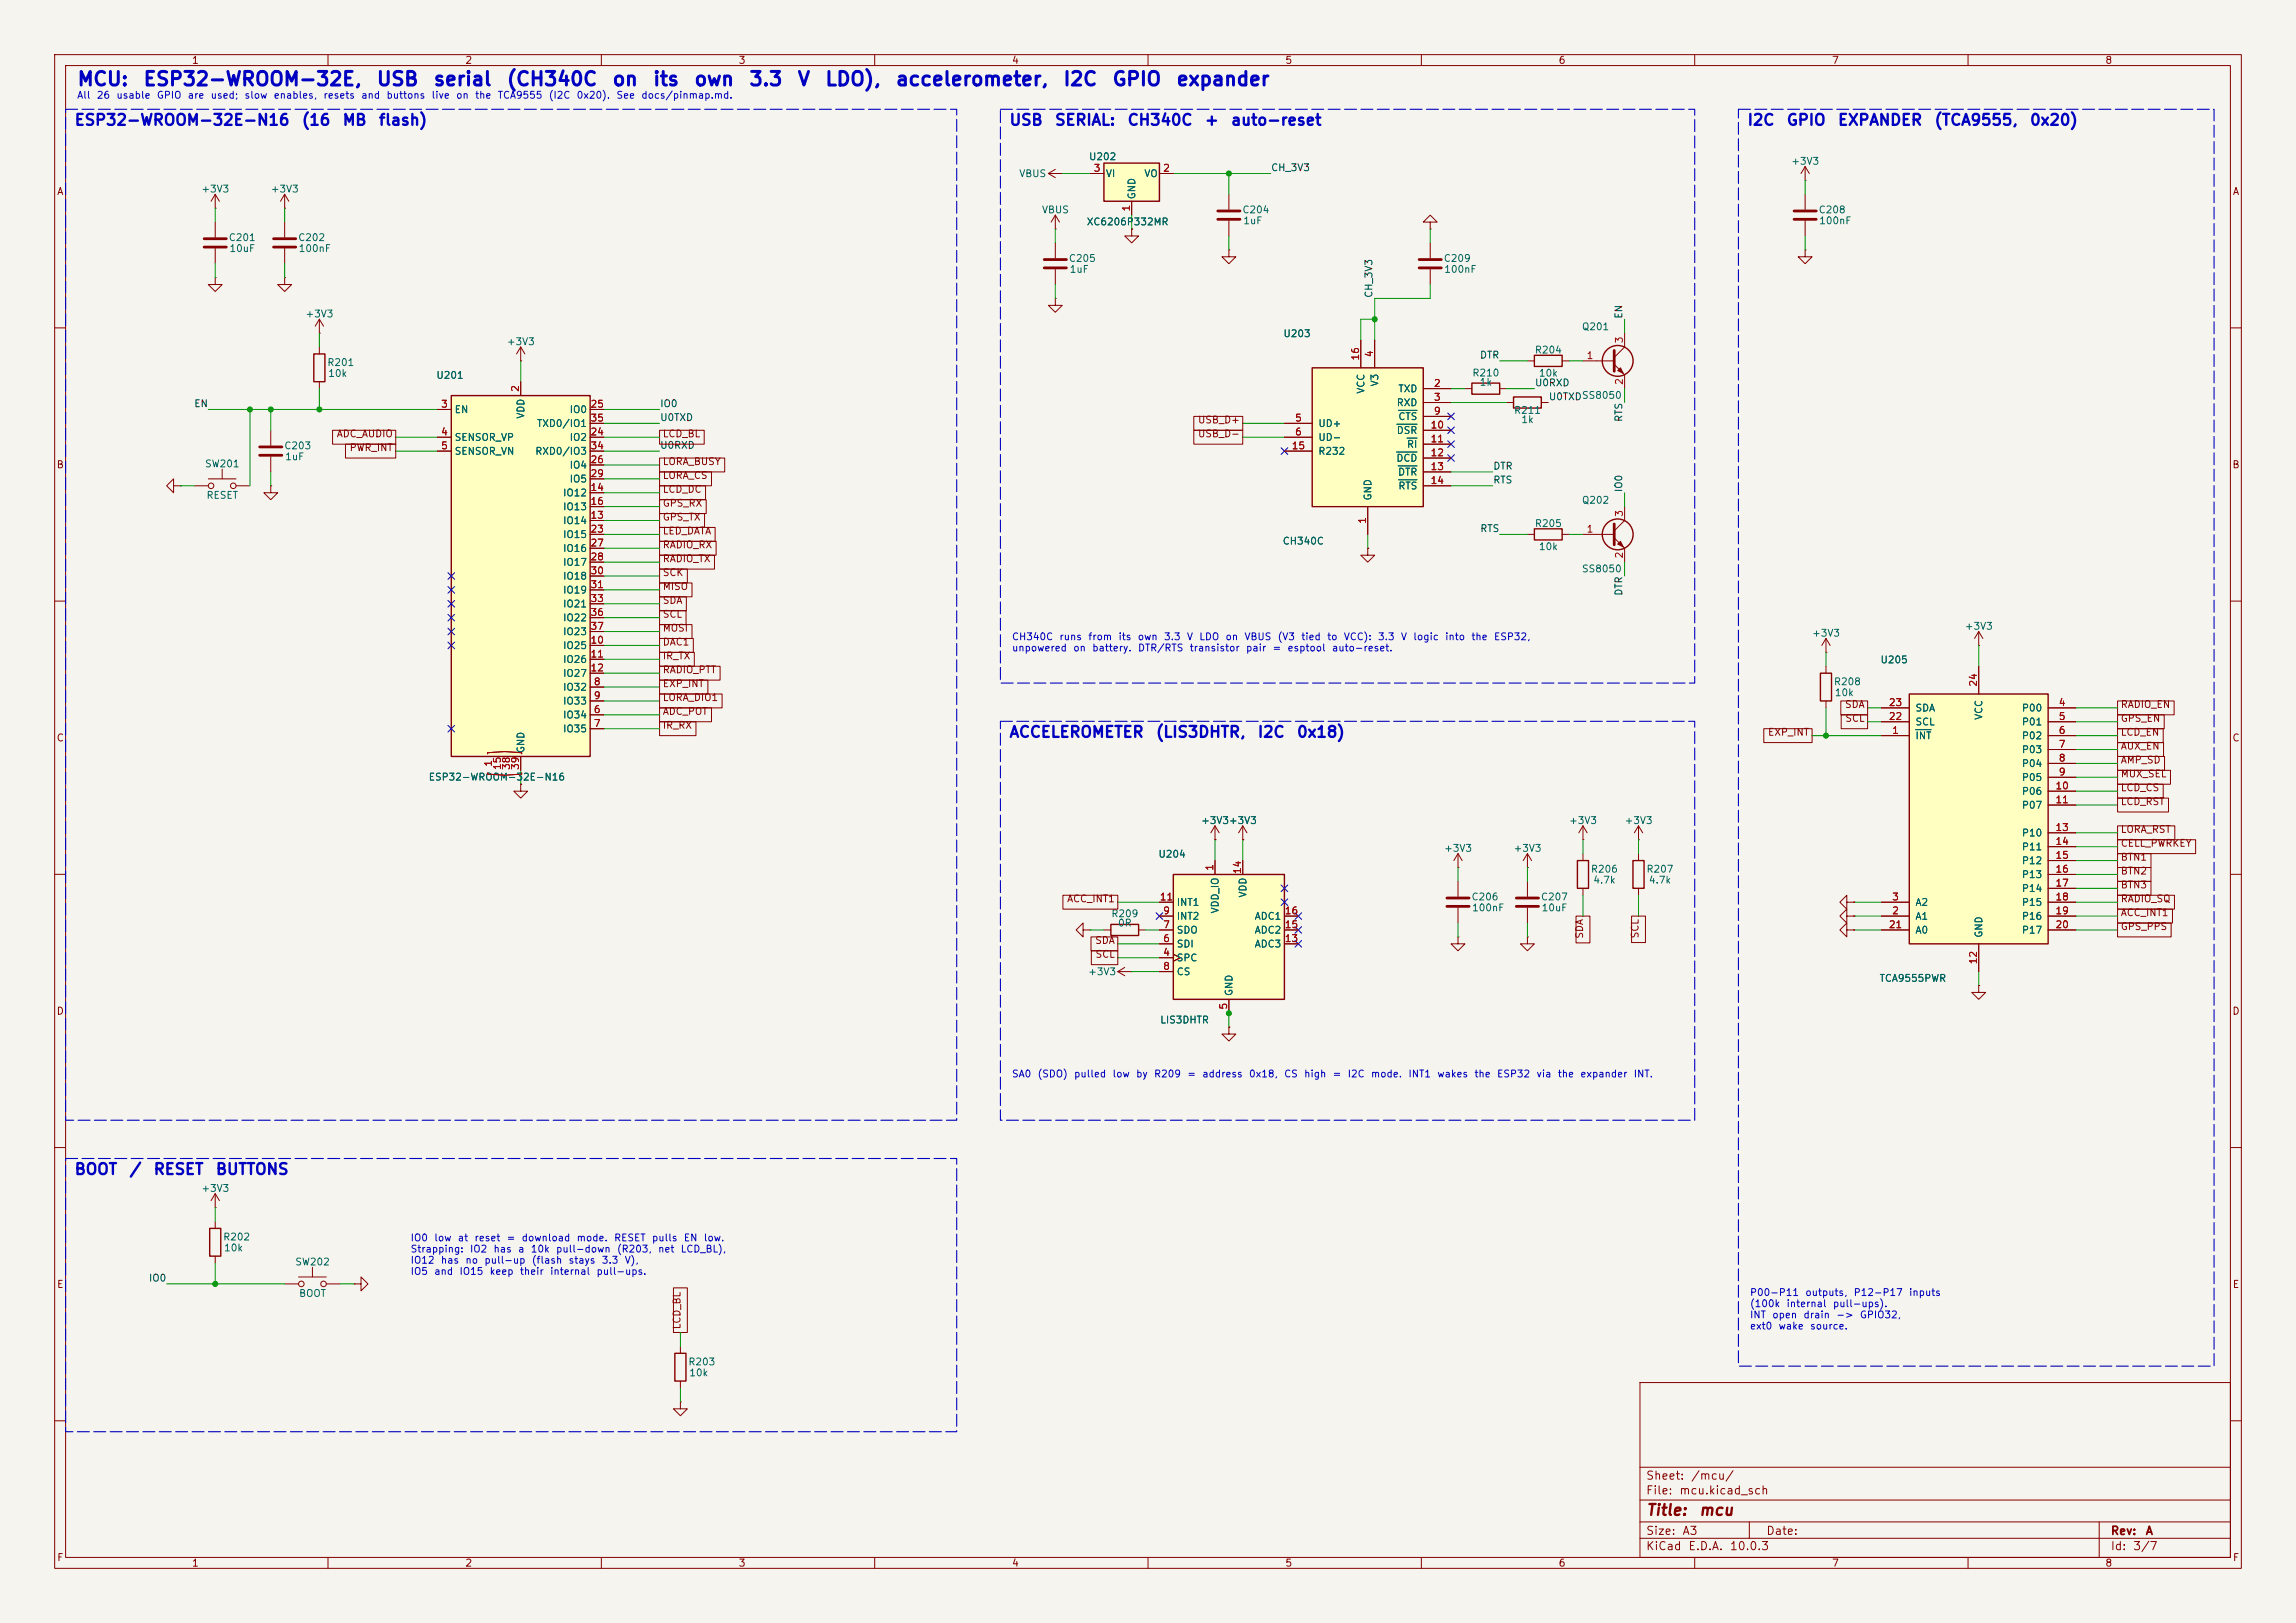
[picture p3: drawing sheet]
<svg xmlns="http://www.w3.org/2000/svg" width="420mm" height="297mm" viewBox="0 0 420 297" stroke-linecap="round" stroke-linejoin="round" font-family="sans-serif">
<defs><g id="words">
<g font-size="2.5" fill="#0000c2">
<text x="14" y="16.3">MCU:</text>
<text x="26.1" y="16.3">ESP32-WROOM-32E,</text>
<text x="68.7" y="16.3">USB</text>
<text x="79.1" y="16.3">serial</text>
<text x="92.5" y="16.3">(CH340C</text>
<text x="111.9" y="16.3">on</text>
<text x="119.3" y="16.3">its</text>
<text x="126.8" y="16.3">own</text>
<text x="136.9" y="16.3">3.3</text>
<text x="145.7" y="16.3">V</text>
<text x="150.8" y="16.3">LDO),</text>
<text x="163.7" y="16.3">accelerometer,</text>
<text x="194.3" y="16.3">I2C</text>
<text x="203.3" y="16.3">GPIO</text>
<text x="215" y="16.3">expander</text>
</g>
<g font-size="2" fill="#0000c2">
<text x="13.5" y="23.4">ESP32-WROOM-32E-N16</text>
<text x="55.1" y="23.4">(16</text>
<text x="62.5" y="23.4">MB</text>
<text x="69.1" y="23.4">flash)</text>
<text x="184.5" y="23.4">USB</text>
<text x="192.8" y="23.4">SERIAL:</text>
<text x="206.1" y="23.4">CH340C</text>
<text x="220.2" y="23.4">+</text>
<text x="225" y="23.4">auto-reset</text>
<text x="319.5" y="23.4">I2C</text>
<text x="326.7" y="23.4">GPIO</text>
<text x="336.1" y="23.4">EXPANDER</text>
<text x="353.7" y="23.4">(TCA9555,</text>
<text x="371.2" y="23.4">0x20)</text>
<text x="184.5" y="135.5">ACCELEROMETER</text>
<text x="211.3" y="135.5">(LIS3DHTR,</text>
<text x="229.9" y="135.5">I2C</text>
<text x="237.1" y="135.5">0x18)</text>
<text x="13.5" y="215.5">BOOT</text>
<text x="23.5" y="215.5">/</text>
<text x="28" y="215.5">RESET</text>
<text x="39.3" y="215.5">BUTTONS</text>
</g>
<g font-size="2" fill="#840000">
<text x="301" y="277.8">Title:</text>
<text x="310.7" y="277.8">mcu</text>
</g>
<g font-size="1.5" fill="#840000">
<text x="301" y="273.8">File:</text>
<text x="301" y="271.1">Sheet:</text>
<text x="307.1" y="273.8">mcu.kicad_sch</text>
<text x="309.2" y="271.1">/mcu/</text>
<text x="301" y="281.2">Size:</text>
<text x="307.6" y="281.2">A3</text>
<text x="323" y="281.2">Date:</text>
<text x="386" y="281.2">Rev:</text>
<text x="392.4" y="281.2">A</text>
<text x="301" y="284">KiCad</text>
<text x="308.7" y="284">E.D.A.</text>
<text x="316.3" y="284">10.0.3</text>
<text x="386" y="284">Id:</text>
<text x="390.1" y="284">3/7</text>
</g>
<g font-size="1.3" fill="#840000">
<text x="35" y="12">1</text>
<text x="85" y="12">2</text>
<text x="135" y="12">3</text>
<text x="185" y="12">4</text>
<text x="235" y="12">5</text>
<text x="285" y="12">6</text>
<text x="335" y="12">7</text>
<text x="385" y="12">8</text>
<text x="10.3" y="36">A</text>
<text x="408.3" y="36">A</text>
<text x="219" y="77.8">USB_D+</text>
<text x="61.5" y="80.3">ADC_AUDIO</text>
<text x="63.8" y="82.9">PWR_INT</text>
<text x="121.1" y="80.3">LCD_BL</text>
<text x="219" y="80.3">USB_D-</text>
<text x="10.3" y="86">B</text>
<text x="121.1" y="85.4">LORA_BUSY</text>
<text x="121.1" y="87.9">LORA_CS</text>
<text x="408.2" y="86">B</text>
<text x="121.1" y="90.5">LCD_DC</text>
<text x="121.1" y="93">GPS_RX</text>
<text x="121.1" y="95.6">GPS_TX</text>
<text x="121.1" y="98.1">LED_DATA</text>
<text x="121.1" y="100.6">RADIO_RX</text>
<text x="121.1" y="103.2">RADIO_TX</text>
<text x="121.1" y="105.7">SCK</text>
<text x="121.1" y="110.8">SDA</text>
<text x="121.1" y="113.3">SCL</text>
<text x="121.1" y="108.3">MISO</text>
<text x="121.1" y="115.9">MOSI</text>
<text x="121.1" y="118.4">DAC1</text>
<text x="121.1" y="121">IR_TX</text>
<text x="121.1" y="123.5">RADIO_PTT</text>
<text x="121.1" y="126">EXP_INT</text>
<text x="121.1" y="128.6">LORA_DIO1</text>
<text x="121.1" y="131.1">ADC_POT</text>
<text x="337.4" y="129.9">SDA</text>
<text x="387.8" y="129.9">RADIO_EN</text>
<text x="10.3" y="136">C</text>
<text x="121.1" y="133.7">IR_RX</text>
<text x="323.3" y="134.9">EXP_INT</text>
<text x="337.4" y="132.4">SCL</text>
<text x="387.8" y="132.4">GPS_EN</text>
<text x="387.8" y="134.9">LCD_EN</text>
<text x="387.8" y="137.5">AUX_EN</text>
<text x="408.2" y="136">C</text>
<text x="387.8" y="140">AMP_SD</text>
<text x="387.8" y="142.6">MUX_SEL</text>
<text x="387.8" y="145.1">LCD_CS</text>
<text x="387.8" y="147.6">LCD_RST</text>
<text x="387.8" y="155.3">CELL_PWRKEY</text>
<text x="387.8" y="152.7">LORA_RST</text>
<text x="387.8" y="157.8">BTN1</text>
<text x="387.8" y="160.3">BTN2</text>
<text x="195.1" y="165.4">ACC_INT1</text>
<text x="387.8" y="162.9">BTN3</text>
<text x="387.8" y="165.4">RADIO_SQ</text>
<text x="387.8" y="168">ACC_INT1</text>
<text x="200.2" y="173">SDA</text>
<text x="289.9" y="171.9" transform="rotate(-90 289.9 171.9)">SDA</text>
<text x="300" y="171.8" transform="rotate(-90 300 171.8)">SCL</text>
<text x="387.8" y="170.5">GPS_PPS</text>
<text x="200.3" y="175.6">SCL</text>
<text x="10.3" y="186">D</text>
<text x="408.2" y="186">D</text>
<text x="10.3" y="236">E</text>
<text x="408.3" y="236">E</text>
<text x="124.8" y="243.4" transform="rotate(-90 124.8 243.4)">LCD_BL</text>
<text x="10.3" y="286">F</text>
<text x="35" y="287">1</text>
<text x="85" y="287">2</text>
<text x="135" y="287">3</text>
<text x="185" y="287">4</text>
<text x="235" y="287">5</text>
<text x="285" y="287">6</text>
<text x="335" y="287">7</text>
<text x="385" y="287">8</text>
<text x="408.3" y="286">F</text>
</g>
<g font-size="1.3" fill="#0000c2">
<text x="14" y="18.4">All</text>
<text x="17.6" y="18.4">26</text>
<text x="21.2" y="18.4">usable</text>
<text x="28.6" y="18.4">GPIO</text>
<text x="34.2" y="18.4">are</text>
<text x="38.4" y="18.4">used;</text>
<text x="44.6" y="18.4">slow</text>
<text x="50" y="18.4">enables,</text>
<text x="59" y="18.4">resets</text>
<text x="66" y="18.4">and</text>
<text x="70.6" y="18.4">buttons</text>
<text x="78.8" y="18.4">live</text>
<text x="83.3" y="18.4">on</text>
<text x="86.8" y="18.4">the</text>
<text x="90.9" y="18.4">TCA9555</text>
<text x="100.3" y="18.4">(I2C</text>
<text x="105.4" y="18.4">0x20).</text>
<text x="112.6" y="18.4">See</text>
<text x="117.2" y="18.4">docs/pinmap.md.</text>
<text x="185" y="117.5">CH340C</text>
<text x="185" y="119.5">unpowered</text>
<text x="193.7" y="117.5">runs</text>
<text x="196.2" y="119.5">on</text>
<text x="199" y="117.5">from</text>
<text x="199.7" y="119.5">battery.</text>
<text x="204.5" y="117.5">its</text>
<text x="208" y="117.5">own</text>
<text x="208" y="119.5">DTR/RTS</text>
<text x="212.8" y="117.5">3.3</text>
<text x="217" y="117.5">V</text>
<text x="217.5" y="119.5">transistor</text>
<text x="219.3" y="117.5">LDO</text>
<text x="224.1" y="117.5">on</text>
<text x="227.5" y="117.5">VBUS</text>
<text x="227.8" y="119.5">pair</text>
<text x="232.7" y="119.5">=</text>
<text x="233.6" y="117.5">(V3</text>
<text x="235.4" y="119.5">esptool</text>
<text x="237.9" y="117.5">tied</text>
<text x="242.7" y="117.5">to</text>
<text x="243.5" y="119.5">auto-reset.</text>
<text x="245.7" y="117.5">VCC):</text>
<text x="251.9" y="117.5">3.3</text>
<text x="256.1" y="117.5">V</text>
<text x="258.4" y="117.5">logic</text>
<text x="264.2" y="117.5">into</text>
<text x="269" y="117.5">the</text>
<text x="273.2" y="117.5">ESP32,</text>
<text x="185" y="197.5">SA0</text>
<text x="189.7" y="197.5">(SDO)</text>
<text x="196.4" y="197.5">pulled</text>
<text x="203.4" y="197.5">low</text>
<text x="207.7" y="197.5">by</text>
<text x="211" y="197.5">R209</text>
<text x="217.1" y="197.5">=</text>
<text x="219.8" y="197.5">address</text>
<text x="228.4" y="197.5">0x18,</text>
<text x="234.8" y="197.5">CS</text>
<text x="238.4" y="197.5">high</text>
<text x="243.7" y="197.5">=</text>
<text x="246.4" y="197.5">I2C</text>
<text x="250.7" y="197.5">mode.</text>
<text x="257.5" y="197.5">INT1</text>
<text x="262.8" y="197.5">wakes</text>
<text x="269.6" y="197.5">the</text>
<text x="273.7" y="197.5">ESP32</text>
<text x="280.9" y="197.5">via</text>
<text x="284.8" y="197.5">the</text>
<text x="289" y="197.5">expander</text>
<text x="298.7" y="197.5">INT.</text>
<text x="75" y="227.5">IO0</text>
<text x="79.3" y="227.5">low</text>
<text x="83.6" y="227.5">at</text>
<text x="86.7" y="227.5">reset</text>
<text x="92.6" y="227.5">=</text>
<text x="95.3" y="227.5">download</text>
<text x="105.4" y="227.5">mode.</text>
<text x="112.2" y="227.5">RESET</text>
<text x="119.1" y="227.5">pulls</text>
<text x="125" y="227.5">EN</text>
<text x="128.6" y="227.5">low.</text>
<text x="75" y="229.5">Strapping:</text>
<text x="75" y="231.6">IO12</text>
<text x="75" y="233.6">IO5</text>
<text x="79.3" y="233.6">and</text>
<text x="80.5" y="231.6">has</text>
<text x="83.9" y="233.6">IO15</text>
<text x="85" y="231.6">no</text>
<text x="85.8" y="229.5">IO2</text>
<text x="88.5" y="231.6">pull-up</text>
<text x="89.5" y="233.6">keep</text>
<text x="90.2" y="229.5">has</text>
<text x="94.7" y="229.5">a</text>
<text x="95" y="233.6">their</text>
<text x="97" y="229.5">10k</text>
<text x="97.2" y="231.6">(flash</text>
<text x="100.5" y="233.6">internal</text>
<text x="101.6" y="229.5">pull-down</text>
<text x="103.9" y="231.6">stays</text>
<text x="109" y="233.6">pull-ups.</text>
<text x="110" y="231.6">3.3</text>
<text x="112.7" y="229.5">(R203,</text>
<text x="114.2" y="231.6">V),</text>
<text x="120.3" y="229.5">net</text>
<text x="124.4" y="229.5">LCD_BL),</text>
<text x="320" y="237.5">P00-P11</text>
<text x="320" y="239.5">(100k</text>
<text x="326.7" y="239.5">internal</text>
<text x="330.1" y="237.5">outputs,</text>
<text x="335.2" y="239.5">pull-ups).</text>
<text x="339" y="237.5">P12-P17</text>
<text x="349.1" y="237.5">inputs</text>
<text x="320" y="241.6">INT</text>
<text x="320" y="243.6">ext0</text>
<text x="324.1" y="241.6">open</text>
<text x="325.2" y="243.6">wake</text>
<text x="329.8" y="241.6">drain</text>
<text x="331" y="243.6">source.</text>
<text x="335.8" y="241.6">-&gt;</text>
<text x="340.1" y="241.6">GPIO32,</text>
</g>
<g font-size="1.3" fill="#006464">
<text x="199.1" y="29.6">U202</text>
<text x="36.7" y="35.5">+3V3</text>
<text x="49.4" y="35.5">+3V3</text>
<text x="186.3" y="32.7">VBUS</text>
<text x="202.2" y="32.7">VI</text>
<text x="209.2" y="32.7">VO</text>
<text x="327.6" y="30.5">+3V3</text>
<text x="190.5" y="39.3">VBUS</text>
<text x="198.7" y="41.5">XC6206P332MR</text>
<text x="208" y="36.6" transform="rotate(-90 208 36.6)">GND</text>
<text x="227.2" y="39.3">C204</text>
<text x="227.3" y="41.3">1uF</text>
<text x="332.6" y="39.3">C208</text>
<text x="332.7" y="41.3">100nF</text>
<text x="41.7" y="44.4">C201</text>
<text x="41.9" y="46.4">10uF</text>
<text x="54.4" y="44.4">C202</text>
<text x="54.5" y="46.4">100nF</text>
<text x="195.4" y="48.2">C205</text>
<text x="195.6" y="50.2">1uF</text>
<text x="264" y="48.2">C209</text>
<text x="264.1" y="50.2">100nF</text>
<text x="55.8" y="58.4">+3V3</text>
<text x="92.6" y="63.5">+3V3</text>
<text x="234.7" y="62">U203</text>
<text x="280.7" y="65">R204</text>
<text x="289.3" y="60.7">Q201</text>
<text x="59.8" y="67.3">R201</text>
<text x="59.9" y="69.3">10k</text>
<text x="79.7" y="69.6">U201</text>
<text x="252.4" y="70.8" transform="rotate(-90 252.4 70.8)">V3</text>
<text x="269.2" y="69.2">R210</text>
<text x="270.6" y="70.9">1k</text>
<text x="281.4" y="69.2">10k</text>
<text x="83.1" y="75.9">EN</text>
<text x="96.2" y="76.7" transform="rotate(-90 96.2 76.7)">VDD</text>
<text x="104.1" y="75.9">IO0</text>
<text x="249.9" y="72.2" transform="rotate(-90 249.9 72.2)">VCC</text>
<text x="255.4" y="74.6">RXD</text>
<text x="255.7" y="72.1">TXD</text>
<text x="255.7" y="77.2">CTS</text>
<text x="276.8" y="76">R211</text>
<text x="278.2" y="77.7">1k</text>
<text x="51.9" y="82.5">C203</text>
<text x="83.1" y="81">SENSOR_VP</text>
<text x="83.1" y="83.5">SENSOR_VN</text>
<text x="97.8" y="83.5">RXD0/IO3</text>
<text x="98.1" y="78.4">TXD0/IO1</text>
<text x="104.1" y="81">IO2</text>
<text x="241" y="78.4">UD+</text>
<text x="241" y="81">UD-</text>
<text x="241" y="83.5">R232</text>
<text x="255.4" y="79.7">DSR</text>
<text x="257.3" y="82.3">RI</text>
<text x="37.4" y="85.8">SW201</text>
<text x="52.1" y="84.5">1uF</text>
<text x="104.1" y="86.1">IO4</text>
<text x="104.1" y="88.6">IO5</text>
<text x="255.3" y="84.8">DCD</text>
<text x="255.6" y="87.3">DTR</text>
<text x="255.7" y="89.9">RTS</text>
<text x="37.7" y="91.6">RESET</text>
<text x="102.9" y="91.1">IO12</text>
<text x="102.9" y="93.7">IO13</text>
<text x="251.2" y="91.7" transform="rotate(-90 251.2 91.7)">GND</text>
<text x="289.3" y="92.5">Q202</text>
<text x="102.9" y="96.2">IO14</text>
<text x="102.9" y="98.8">IO15</text>
<text x="102.9" y="101.3">IO16</text>
<text x="234.5" y="100">CH340C</text>
<text x="280.7" y="96.7">R205</text>
<text x="281.4" y="101">10k</text>
<text x="102.9" y="103.8">IO17</text>
<text x="102.9" y="106.4">IO18</text>
<text x="289.3" y="105">SS8050</text>
<text x="102.9" y="108.9">IO19</text>
<text x="102.9" y="111.5">IO21</text>
<text x="102.9" y="119.1">IO25</text>
<text x="102.9" y="114">IO22</text>
<text x="102.9" y="116.5">IO23</text>
<text x="331.4" y="116.8">+3V3</text>
<text x="359.3" y="115.5">+3V3</text>
<text x="102.9" y="121.6">IO26</text>
<text x="102.9" y="124.2">IO27</text>
<text x="335.4" y="125.7">R208</text>
<text x="343.9" y="121.7">U205</text>
<text x="102.9" y="131.8">IO34</text>
<text x="102.9" y="126.7">IO32</text>
<text x="102.9" y="129.2">IO33</text>
<text x="335.5" y="127.7">10k</text>
<text x="350.3" y="130.5">SDA</text>
<text x="362.9" y="131.8" transform="rotate(-90 362.9 131.8)">VCC</text>
<text x="369.7" y="130.5">P00</text>
<text x="96.2" y="137.9" transform="rotate(-90 96.2 137.9)">GND</text>
<text x="102.9" y="134.3">IO35</text>
<text x="350.3" y="135.6">INT</text>
<text x="350.3" y="133.1">SCL</text>
<text x="369.7" y="133.1">P01</text>
<text x="369.7" y="135.6">P02</text>
<text x="78.3" y="143.1">ESP32-WROOM-32E-N16</text>
<text x="369.7" y="138.1">P03</text>
<text x="369.7" y="140.7">P04</text>
<text x="369.7" y="143.2">P05</text>
<text x="369.7" y="145.8">P06</text>
<text x="369.7" y="148.3">P07</text>
<text x="219.6" y="151.1">+3V3+3V3</text>
<text x="286.9" y="151.1">+3V3</text>
<text x="297.1" y="151.1">+3V3</text>
<text x="369.7" y="153.4">P10</text>
<text x="369.7" y="155.9">P11</text>
<text x="211.8" y="157.3">U204</text>
<text x="264.1" y="156.2">+3V3</text>
<text x="276.8" y="156.2">+3V3</text>
<text x="290.9" y="160">R206</text>
<text x="291.3" y="162">4.7k</text>
<text x="301.1" y="160">R207</text>
<text x="301.5" y="162">4.7k</text>
<text x="369.7" y="158.5">P12</text>
<text x="369.7" y="161">P13</text>
<text x="215.1" y="166.1">INT1</text>
<text x="223.2" y="167.3" transform="rotate(-90 223.2 167.3)">VDD_IO</text>
<text x="228.3" y="164.4" transform="rotate(-90 228.3 164.4)">VDD</text>
<text x="269.1" y="165.1">C206</text>
<text x="269.2" y="167.1">100nF</text>
<text x="281.8" y="165.1">C207</text>
<text x="281.9" y="167.1">10uF</text>
<text x="350.3" y="166.1">A2</text>
<text x="369.7" y="163.5">P14</text>
<text x="369.7" y="166.1">P15</text>
<text x="203.2" y="168.2">R209</text>
<text x="204.4" y="169.9">0R</text>
<text x="215.1" y="173.7">SDI</text>
<text x="215.1" y="171.2">SDO</text>
<text x="215.1" y="168.6">INT2</text>
<text x="229.4" y="173.7">ADC3</text>
<text x="229.4" y="171.2">ADC2</text>
<text x="229.4" y="168.6">ADC1</text>
<text x="350.3" y="168.6">A1</text>
<text x="350.3" y="171.2">A0</text>
<text x="362.9" y="171.7" transform="rotate(-90 362.9 171.7)">GND</text>
<text x="369.7" y="168.6">P16</text>
<text x="369.7" y="171.2">P17</text>
<text x="198.9" y="178.8">+3V3</text>
<text x="215.1" y="176.2">SPC</text>
<text x="215.1" y="178.8">CS</text>
<text x="343.7" y="180">TCA9555PWR</text>
<text x="225.8" y="182.4" transform="rotate(-90 225.8 182.4)">GND</text>
<text x="212.1" y="187.6">LIS3DHTR</text>
<text x="36.7" y="218.4">+3V3</text>
<text x="40.7" y="227.3">R202</text>
<text x="40.9" y="229.3">10k</text>
<text x="53.9" y="231.9">SW202</text>
<text x="54.6" y="237.6">BOOT</text>
<text x="125.8" y="250.2">R203</text>
<text x="126" y="252.2">10k</text>
</g>
<g font-size="1.3" fill="#a90000">
<text x="200" y="31.7">3</text>
<text x="212.7" y="31.7">2</text>
<text x="207" y="38.8" transform="rotate(-90 207 38.8)">1</text>
<text x="251.4" y="65.5" transform="rotate(-90 251.4 65.5)">4</text>
<text x="297.2" y="62.9" transform="rotate(-90 297.2 62.9)">3</text>
<text x="95.2" y="71.8" transform="rotate(-90 95.2 71.8)">2</text>
<text x="248.9" y="66.1" transform="rotate(-90 248.9 66.1)">16</text>
<text x="262.2" y="71.1">2</text>
<text x="290.1" y="66">1</text>
<text x="297.2" y="70.6" transform="rotate(-90 297.2 70.6)">2</text>
<text x="80.6" y="74.9">3</text>
<text x="107.9" y="74.9">25</text>
<text x="107.9" y="77.4">35</text>
<text x="236.8" y="77.4">5</text>
<text x="262.2" y="73.6">3</text>
<text x="262.2" y="76.2">9</text>
<text x="80.6" y="80">4</text>
<text x="80.6" y="82.5">5</text>
<text x="107.9" y="80">24</text>
<text x="107.9" y="82.5">34</text>
<text x="236.2" y="82.5">15</text>
<text x="236.8" y="80">6</text>
<text x="261.6" y="78.7">10</text>
<text x="261.6" y="81.3">11</text>
<text x="261.6" y="83.8">12</text>
<text x="107.9" y="85.1">26</text>
<text x="107.9" y="87.6">29</text>
<text x="261.6" y="86.3">13</text>
<text x="261.6" y="88.9">14</text>
<text x="107.9" y="95.2">13</text>
<text x="107.9" y="90.1">14</text>
<text x="107.9" y="92.7">16</text>
<text x="250.2" y="96" transform="rotate(-90 250.2 96)">1</text>
<text x="297.2" y="94.7" transform="rotate(-90 297.2 94.7)">3</text>
<text x="107.9" y="97.8">23</text>
<text x="107.9" y="100.3">27</text>
<text x="290.1" y="97.8">1</text>
<text x="107.9" y="102.8">28</text>
<text x="107.9" y="105.4">30</text>
<text x="107.9" y="107.9">31</text>
<text x="297.2" y="102.3" transform="rotate(-90 297.2 102.3)">2</text>
<text x="107.9" y="110.5">33</text>
<text x="107.9" y="113">36</text>
<text x="107.9" y="118.1">10</text>
<text x="107.9" y="115.5">37</text>
<text x="107.9" y="120.6">11</text>
<text x="107.9" y="123.2">12</text>
<text x="108.5" y="125.7">8</text>
<text x="361.9" y="125.8" transform="rotate(-90 361.9 125.8)">24</text>
<text x="108.5" y="130.8">6</text>
<text x="108.5" y="128.2">9</text>
<text x="345.4" y="129.5">23</text>
<text x="376.5" y="129.5">4</text>
<text x="108.5" y="133.3">7</text>
<text x="345.4" y="132.1">22</text>
<text x="346" y="134.6">1</text>
<text x="376.5" y="132.1">5</text>
<text x="376.5" y="134.6">6</text>
<text x="376.5" y="137.1">7</text>
<text x="90.3" y="140.4" transform="rotate(-90 90.3 140.4)">1</text>
<text x="91.9" y="141" transform="rotate(-90 91.9 141)">15</text>
<text x="93.6" y="141" transform="rotate(-90 93.6 141)">38</text>
<text x="95.2" y="141" transform="rotate(-90 95.2 141)">39</text>
<text x="376.5" y="139.7">8</text>
<text x="376.5" y="142.2">9</text>
<text x="375.9" y="144.8">10</text>
<text x="375.9" y="147.3">11</text>
<text x="375.9" y="152.4">13</text>
<text x="375.9" y="154.9">14</text>
<text x="222.2" y="159.5" transform="rotate(-90 222.2 159.5)">1</text>
<text x="227.3" y="160.1" transform="rotate(-90 227.3 160.1)">14</text>
<text x="375.9" y="157.5">15</text>
<text x="375.9" y="160">16</text>
<text x="212" y="165.1">11</text>
<text x="212.7" y="167.6">9</text>
<text x="234.9" y="167.6">16</text>
<text x="346" y="167.6">2</text>
<text x="346" y="165.1">3</text>
<text x="375.9" y="162.5">17</text>
<text x="375.9" y="165.1">18</text>
<text x="375.9" y="167.6">19</text>
<text x="212.7" y="172.7">6</text>
<text x="212.7" y="170.2">7</text>
<text x="234.9" y="172.7">13</text>
<text x="234.9" y="170.2">15</text>
<text x="345.4" y="170.2">21</text>
<text x="375.9" y="170.2">20</text>
<text x="212.7" y="175.2">4</text>
<text x="212.7" y="177.8">8</text>
<text x="361.9" y="176.6" transform="rotate(-90 361.9 176.6)">12</text>
<text x="224.8" y="184.9" transform="rotate(-90 224.8 184.9)">5</text>
</g>
<g font-size="1.3" fill="#0f0f0f">
<text x="232.4" y="31.6">CH_3V3</text>
<text x="251.3" y="54.6" transform="rotate(-90 251.3 54.6)">CH_3V3</text>
<text x="297.1" y="58.4" transform="rotate(-90 297.1 58.4)">EN</text>
<text x="270.6" y="65.9">DTR</text>
<text x="280.7" y="71">U0RXD</text>
<text x="35.4" y="74.8">EN</text>
<text x="120.6" y="74.8">IO0</text>
<text x="120.6" y="77.3">U0TXD</text>
<text x="283.2" y="73.5">U0TXDSS8050</text>
<text x="297.1" y="77.3" transform="rotate(-90 297.1 77.3)">RTS</text>
<text x="120.6" y="82.4">U0RXD</text>
<text x="273" y="86.2">DTR</text>
<text x="273" y="88.8">RTS</text>
<text x="297.1" y="90.2" transform="rotate(-90 297.1 90.2)">IO0</text>
<text x="270.7" y="97.7">RTS</text>
<text x="297.1" y="109.1" transform="rotate(-90 297.1 109.1)">DTR</text>
<text x="27.1" y="234.8">IO0</text>
</g>
</g></defs>
<path d="M0 0h420v297h-420z" fill="#f5f4ef" stroke="#f5f4ef" stroke-width=".18"/>
<g fill="none" stroke="#840000" stroke-width=".18">
<path d="M10 10h400v277h-400zM12 12h396v273h-396zM60 10v2M110 10v2M160 10v2M210 10v2M260 10v2M310 10v2M360 10v2M193 39.4l-.7 1.2M193 39.4l.8 1.2M193 39.4v2.5"/>
<path d="M193 41.9h.1M10 60h2M408 60h2M10 110h2M408 110h2M10 160h2M408 160h2M10 210h2M408 210h2M64.8 234.9h1.2v-1.2l1.3 1.2-1.3 1.3v-1.3M64.8 234.9h.1M300 253h108v32h-108z"/>
<path d="M10 260h2M300 278.5h108M300 274.5h108M300 268.5h108M320 278.5v3M384 278.5v6.5M408 260h2M60 285v2M110 285v2M160 285v2M210 285v2M260 285v2"/>
<path d="M300 281.5h108M310 285v2M360 285v2"/>
</g>
<path d="M201.9 29.8h10.2v7h-10.2z" fill="#ffffc2"/>
<path d="M201.9 29.8h10.2v7h-10.2z" fill="none" stroke="#840000" stroke-width=".25"/>
<path d="M199.4 31.8h2.5M207 36.8v2.6M212.1 31.8h2.5M58.4 58.4l-.7 1.3M58.4 58.4l.8 1.3M58.4 58.4v2.6M58.4 61h.1" fill="none" stroke="#840000" stroke-width=".18"/>
<path d="M82.5 72.4h25.4v66h-25.4z" fill="#ffffc2"/>
<path d="M82.5 72.4h25.4v66h-25.4zM38.4 224.8h2v5.1h-2z" fill="none" stroke="#840000" stroke-width=".25"/>
<g fill="none" stroke="#840000" stroke-width=".18">
<path d="M80 74.9h2.5M95.2 69.9v2.5M107.9 74.9h2.6M107.9 77.5h2.6M80 80h2.5M80 82.6h2.5M107.9 80h2.6M107.9 82.6h2.6M107.9 95.3h2.6M107.9 90.2h2.6M107.9 92.7h2.6M107.9 97.8h2.6"/>
<path d="M107.9 85.1h2.6M107.9 87.6h2.6M107.9 118.1h2.6M107.9 100.3h2.6M107.9 102.9h2.6M107.9 105.4h2.6M107.9 108h2.6M107.9 110.5h2.6M107.9 113h2.6M107.9 115.6h2.6M95.2 138.4v2.6M107.9 130.8h2.6"/>
<path d="M107.9 133.4h2.6M107.9 125.7h2.6M107.9 128.3h2.6M107.9 120.7h2.6M107.9 123.2h2.6M227.3 153.7h.1M227.3 151.1l-.7 1.3M227.3 151.1l.8 1.3M227.3 151.1v2.6M266.7 158.8h.1M266.7 156.2l-.8 1.3M266.7 156.2l.8 1.3"/>
<path d="M266.7 156.2v2.6M289.6 153.7h.1M289.6 151.1l-.8 1.3M289.6 151.1l.7 1.3M289.6 151.1v2.6M299.7 153.7h.1M299.7 151.1l-.7 1.3M299.7 151.1l.8 1.3M299.7 151.1v2.6M39.4 218.4v2.6M39.4 218.4l-.8 1.3M39.4 218.4l.7 1.3"/>
<path d="M39.4 221h.1M39.4 223.5v1.3M39.4 229.9v1.2"/>
</g>
<path d="M89.2 138v-.3l3.1-.2 3.1 .2v.3M89.2 141.4v.3l3.1 .2 3.1-.2v-.3" fill="none" stroke="#a90000" stroke-width=".18"/>
<path d="M214.6 160h20.3v22.9h-20.3z" fill="#ffffc2"/>
<g fill="none" stroke="#840000" stroke-width=".25">
<path d="M276.9 72.6h5v2.1h-5zM214.6 160h20.3v22.9h-20.3z"/>
<circle cx="295.9" cy="66" r="2.82"/>
<circle cx="295.9" cy="97.8" r="2.82"/>
</g>
<g fill="none" stroke="#840000" stroke-width=".18">
<path d="M49.5 78.7v2.8M275.6 73.7h1.3M281.9 73.7h1.3M289.6 66h5.7M295.3 66.7l1.9 1.9v2.5M297.2 61v2.5l-1.9 1.9M31.7 88.9v-1.3l-1.2 1.3 1.2 1.3v-1.3h1.3M33 88.9h.1M49.5 83.6v2.8M289.6 97.8h5.7M295.3 98.4l1.9 1.9v2.6M297.2 92.7v2.6l-1.9 1.9"/>
<path d="M222.2 157.5v2.5M227.3 157.5v2.5M198.1 170.2v-1.3l-1.3 1.3 1.3 1.3v-1.3h1.3M199.4 170.2h.1M212.1 175.3h2.5M212.1 172.7h2.5M212.1 170.2h2.5M212.1 177.8h2.5M212.1 167.6h2.5M212.1 165.1h2.5M214.6 174.6l1.3 .7-1.3 .6M234.9 172.7h2.6"/>
<path d="M234.9 170.2h2.6M234.9 167.6h2.6M224.8 182.9v2.5M52.1 234.9h2.5M54.6 233.7h5.1M57.1 231.9v1.8M59.7 234.9h2.5"/>
<circle cx="55.1" cy="234.9" r=".51"/>
<circle cx="59.2" cy="234.9" r=".51"/>
</g>
<path d="M295.3 64.1v3.8M47.5 81.8h4.1M47.5 83.3h4.1M295.3 95.9v3.8" fill="none" stroke="#840000" stroke-width=".51"/>
<g fill="#840000" stroke="#840000" stroke-width=".18">
<path d="M295.9 67.8l.5-.5 .5 1z"/>
<path d="M295.9 99.6l.5-.5 .5 1z"/>
</g>
<path d="M240 67.3h20.3v25.4h-20.3z" fill="#ffffc2"/>
<path d="M57.4 64.8h2v5.1h-2zM240 67.3h20.3v25.4h-20.3zM269.2 70.1h5.1v2h-5.1zM280.7 65h5v2.1h-5zM280.7 96.8h5v2h-5zM203.2 169.2h5.1v2h-5.1zM123.4 247.6h2.1v5.1h-2.1z" fill="none" stroke="#840000" stroke-width=".25"/>
<g fill="none" stroke="#840000" stroke-width=".18">
<path d="M39.4 38.1h.1M39.4 35.6v2.5M39.4 35.6l-.8 1.2M39.4 35.6l.7 1.2M52.1 38.1h.1M52.1 35.6v2.5M52.1 35.6l-.8 1.2M52.1 35.6l.7 1.2M191.8 31.8l1.2 .7M191.8 31.8h2.5M193 31l-1.2 .8M194.3 31.8h.1"/>
<path d="M224.8 35.6v2.8M39.4 50.8v1.3h1.2l-1.2 1.2-1.3-1.2h1.3M39.4 50.8h.1M39.4 40.6v2.8M39.4 45.5v2.8M52.1 50.8v1.3h1.2l-1.2 1.2-1.3-1.2h1.3M52.1 50.8h.1M52.1 40.6v2.8M52.1 45.5v2.8M193 54.6v1.3h1.3l-1.3 1.3-1.2-1.3h1.2M193 54.6h.1M193 44.5v2.7"/>
<path d="M193 49.3v2.8M207 41.9v1.3h1.3l-1.3 1.3-1.3-1.3h1.3M207 41.9h.1M224.8 45.7v1.3h1.3l-1.3 1.3-1.3-1.3h1.3M224.8 45.7h.1M224.8 40.4v2.8M261.6 40.6h1.3l-1.3-1.2-1.3 1.2h1.3v1.3M261.6 41.9h.1M261.6 44.5v2.7M261.6 49.3v2.8M58.4 63.5v1.3M58.4 69.9v1.2"/>
<path d="M95.2 66h.1M95.2 63.5l-.7 1.3M95.2 63.5l.8 1.3M95.2 63.5v2.5M234.9 77.5h5.1M248.9 62.2v5.1M251.5 62.2v5.1M260.3 71.1h5.1M260.3 73.7h5.1M260.3 76.2h5.1M260.3 78.7h5.1M268 71.1h1.2"/>
<path d="M274.3 71.1h1.3M279.4 66h1.3M285.7 66h1.3M35.6 88.9h2.5M38.1 87.6h5.1M40.6 85.9v1.7M43.2 88.9h2.5M49.5 88.9v1.3h1.3l-1.3 1.2-1.2-1.2h1.2M49.5 88.9h.1M234.9 80h5.1M234.9 82.6h5.1M250.2 92.7v5.1"/>
<path d="M260.3 81.3h5.1M260.3 83.8h5.1M260.3 86.4h5.1M260.3 88.9h5.1M279.4 97.8h1.3M285.7 97.8h1.3M250.2 100.3v1.3h1.3l-1.3 1.3-1.3-1.3h1.3M250.2 100.3h.1M95.2 143.5v1.3h1.3l-1.3 1.3-1.2-1.3h1.2M95.2 143.5h.1M222.2 153.7h.1M222.2 151.1l-.7 1.3"/>
<path d="M222.2 151.1l.8 1.3M222.2 151.1v2.6M201.9 170.2h1.3M204.5 177.8l1.2 .8M204.5 177.8h2.5M205.7 177l-1.2 .8M207 177.8h.1M208.3 170.2h1.2M224.8 188v1.2h1.3l-1.3 1.3-1.3-1.3h1.3M224.8 188h.1M124.5 256.5v1.3h1.2l-1.2 1.3-1.3-1.3h1.3M124.5 256.5h.1"/>
<path d="M124.5 246.4v1.2M124.5 252.7v1.3"/>
<circle cx="38.6" cy="88.9" r=".51"/>
<circle cx="42.7" cy="88.9" r=".51"/>
</g>
<path d="M255.5 77.6h3.7M255.8 75.1h3.4M255.4 82.7h3.8M255.8 85.3h3.4M255.8 87.8h3.4M257.4 80.2h1.8" fill="none" stroke="#006464" stroke-width=".18"/>
<path d="M222.8 38.6h4M37.3 43.7h4.1M37.3 45.2h4.1M50 43.7h4.1M50 45.2h4.1M191 47.5h4.1M191 49h4.1M222.8 40.1h4M259.6 47.5h4.1M259.6 49h4.1" fill="none" stroke="#840000" stroke-width=".51"/>
<path d="M349.2 127h25.4v45.7h-25.4z" fill="#ffffc2"/>
<path d="M333 123.2h2v5.1h-2zM349.2 127h25.4v45.7h-25.4zM288.5 157.5h2.1v5.1h-2.1zM298.7 157.5h2v5.1h-2z" fill="none" stroke="#840000" stroke-width=".25"/>
<g fill="none" stroke="#840000" stroke-width=".18">
<path d="M199.4 31.8h2.5M207 36.8v2.6M212.1 31.8h2.5M330.2 33h.1M330.2 30.5v2.5M330.2 35.6v2.8M330.2 30.5l-.8 1.3M330.2 30.5l.8 1.3M207 41.9h.1M330.2 45.7v1.3h1.3l-1.3 1.3-1.3-1.3h1.3M330.2 45.7h.1M330.2 40.4v2.8"/>
<path d="M60.8 78.7h11.6v2.6h-11.6zM80 74.9h2.5M95.2 69.9v2.5M107.9 74.9h2.6M107.9 77.5h2.6M120.6 78.7h8.2v2.6h-8.2zM218.4 78.7h8.9v2.6h-8.9zM218.4 76.2h8.9v2.5h-8.9zM234.9 77.5h5.1M248.9 62.2v5.1M251.5 62.2v5.1M260.3 71.1h5.1"/>
<path d="M260.3 73.7h5.1M260.3 76.2h5.1M260.3 78.7h5.1M63.2 81.3h9.2v2.5h-9.2zM80 80h2.5M80 82.6h2.5M107.9 80h2.6M107.9 82.6h2.6M107.9 95.3h2.6M107.9 90.2h2.6M107.9 92.7h2.6M107.9 97.8h2.6"/>
<path d="M107.9 85.1h2.6M107.9 87.6h2.6M120.6 83.8h12v2.6h-12zM120.6 86.4h9.5v2.5h-9.5zM120.6 88.9h8.5v2.5h-8.5zM120.6 91.4h8.6v2.6h-8.6zM120.6 94h8.3v2.5h-8.3zM120.6 96.5h10.2v2.6h-10.2zM120.6 99.1h10.4v2.5h-10.4zM234.9 80h5.1M234.9 82.6h5.1M250.2 92.7v5.1"/>
<path d="M260.3 81.3h5.1M260.3 83.8h5.1M260.3 86.4h5.1M260.3 88.9h5.1M107.9 118.1h2.6M107.9 100.3h2.6M107.9 102.9h2.6M107.9 105.4h2.6M107.9 108h2.6M107.9 110.5h2.6M107.9 113h2.6M107.9 115.6h2.6"/>
<path d="M120.6 114.3h6v2.5h-6zM120.6 109.2h5v2.6h-5zM120.6 111.8h4.9v2.5h-4.9zM120.6 116.8h6.2v2.6h-6.2zM120.6 101.6h10.1v2.5h-10.1zM120.6 104.1h5.1v2.6h-5.1zM120.6 106.7h6v2.5h-6zM120.6 119.4h6.4v2.5h-6.4zM250.2 100.3h.1M334 119.4h.1M334 116.8l-.8 1.3M334 116.8l.8 1.3"/>
<path d="M334 116.8v2.6M361.9 118.1h.1M361.9 115.6v2.5M361.9 115.6l-.7 1.2M361.9 115.6l.8 1.2M95.2 138.4v2.6M107.9 130.8h2.6M107.9 133.4h2.6M107.9 125.7h2.6M107.9 128.3h2.6M107.9 120.7h2.6M107.9 123.2h2.6"/>
<path d="M120.6 124.5h8.9v2.5h-8.9zM120.6 127h11.5v2.5h-11.5zM120.6 129.5h9.5v2.6h-9.5zM120.6 132.1h6.7v2.5h-6.7zM120.6 121.9h11.1v2.6h-11.1zM322.6 133.3h8.9v2.6h-8.9zM334 121.9v1.3M334 128.3v1.2M336.7 128.3h4.9v2.5h-4.9zM336.8 130.8h4.8v2.6h-4.8zM344.2 134.6h5M344.2 129.5h5"/>
<path d="M344.2 132.1h5M361.9 121.9v5.1M374.6 134.6h5.1M374.6 129.5h5.1M374.6 132.1h5.1M374.6 137.2h5.1M374.6 139.7h5.1M387.3 128.3h10.4v2.5h-10.4zM387.3 130.8h8.6v2.6h-8.6zM387.3 133.3h8.4v2.6h-8.4zM387.3 135.9h8.5v2.5h-8.5zM387.3 138.4h8.6v2.6h-8.6z"/>
<path d="M95.2 143.5h.1M222.2 153.7h.1M222.2 157.5v2.5M227.3 153.7h.1M227.3 157.5v2.5M279.4 158.8h.1M279.4 156.2v2.6M279.4 156.2l-.8 1.3M279.4 156.2l.8 1.3M289.6 156.2v1.3M299.7 156.2v1.3M374.6 142.2h5.1"/>
<path d="M374.6 144.8h5.1M374.6 147.3h5.1M374.6 152.4h5.1M374.6 154.9h5.1M374.6 157.5h5.1M387.3 143.5h8.4v2.6h-8.4zM387.3 141h9.7v2.5h-9.7zM387.3 146h9.4v2.6h-9.4zM387.3 156.2h6.2v2.6h-6.2zM387.3 158.7h6.2v2.6h-6.2zM387.3 153.7h14.3v2.5h-14.3zM387.3 151.1h10.5v2.6h-10.5z"/>
<path d="M194.4 163.8h10.1v2.6h-10.1zM199.6 171.4h4.9v2.6h-4.9zM199.6 174h4.9v2.5h-4.9zM212.1 167.6h2.5M212.1 165.1h2.5M212.1 170.2h2.5M212.1 175.3h2.5M212.1 172.7h2.5M212.1 177.8h2.5M214.6 174.6l1.3 .7-1.3 .6M234.9 167.6h2.6M234.9 170.2h2.6"/>
<path d="M234.9 172.7h2.6M266.7 171.5v1.2h1.3l-1.3 1.3-1.3-1.3h1.3M266.7 171.5h.1M266.7 161.3v2.8M266.7 166.1v2.8M279.4 171.5v1.2h1.3l-1.3 1.3-1.3-1.3h1.3M279.4 171.5h.1M279.4 161.3v2.8M279.4 166.1v2.8M288.3 167.6h2.5v4.9h-2.5zM289.6 162.6v1.2M298.4 167.6h2.6v4.9h-2.6z"/>
<path d="M299.7 162.6v1.2M337.8 170.2v-1.3l-1.3 1.3 1.3 1.3v-1.3h1.3M337.8 167.6v-1.2l-1.3 1.2 1.3 1.3v-1.3h1.3M337.8 165.1v-1.3l-1.3 1.3 1.3 1.3v-1.3h1.3M339.1 170.2h.1M339.1 167.6h.1M339.1 165.1h.1M344.2 167.6h5M344.2 165.1h5M344.2 170.2h5M361.9 172.7v5.1M374.6 167.6h5.1"/>
<path d="M374.6 165.1h5.1M374.6 160h5.1M374.6 162.6h5.1M374.6 170.2h5.1M387.3 161.3h6.2v2.5h-6.2zM387.3 163.8h10.5v2.6h-10.5zM387.3 166.4h10.1v2.5h-10.1zM387.3 168.9h9.9v2.6h-9.9zM224.8 188h.1M224.8 182.9v2.5M361.9 180.3v1.3h1.3l-1.3 1.3-1.2-1.3h1.2M361.9 180.3h.1"/>
<path d="M123.2 235.7h2.5v8.1h-2.5z"/>
</g>
<path d="M255.5 77.6h3.7M255.8 75.1h3.4M255.4 82.7h3.8M255.8 85.3h3.4M255.8 87.8h3.4M257.4 80.2h1.8M350.4 133.5h2.8" fill="none" stroke="#006464" stroke-width=".18"/>
<path d="M328.2 38.6h4M328.2 40.1h4M264.7 164.3h4M264.7 165.9h4M277.4 164.3h4M277.4 165.9h4" fill="none" stroke="#840000" stroke-width=".51"/>
<g fill="none" stroke="#009600" stroke-width=".18">
<path d="M39.4 38.1v2.5M52.1 38.1v2.5M194.3 31.8h5.1M207 39.4v2.5M214.6 31.8h17.8M224.8 31.8v3.8M330.2 33v2.6M39.4 48.3v2.5M52.1 48.3v2.5M193 41.9v2.6M193 52.1v2.5M224.8 43.2v2.5"/>
<path d="M251.5 58.4h-2.6v3.8M261.6 41.9v2.6M261.6 52.1v2.5h-10.1v7.6M297.2 58.4v2.6M330.2 43.2v2.5M38.1 74.9h41.9M45.7 74.9v14M49.5 74.9v3.8M58.4 61v2.5M58.4 71.1v3.8M95.2 66v3.9M110.5 74.9h10.1"/>
<path d="M110.5 77.5h10.1M227.3 77.5h7.6M265.4 71.1h2.6M265.4 73.7h10.2M274.3 66h5.1M275.6 71.1h5.1M287 66h2.6M297.2 71.1v2.6M33 88.9h2.6M49.5 86.4v2.5M72.4 82.6h7.6M72.4 80h7.6"/>
<path d="M110.5 92.7h10.1M110.5 82.6h10.1M110.5 85.1h10.1M110.5 87.6h10.1M110.5 90.2h10.1M110.5 95.3h10.1M110.5 97.8h10.1M110.5 80h10.1M227.3 80h7.6M250.2 97.8v2.5M265.4 86.4h7.6M265.4 88.9h7.6"/>
<path d="M274.3 97.8h5.1M287 97.8h2.6M297.2 90.2v2.5M110.5 108h10.1M110.5 110.5h10.1M110.5 113h10.1M110.5 115.6h10.1M110.5 118.1h10.1M110.5 100.3h10.1M110.5 102.9h10.1M110.5 105.4h10.1M297.2 102.9v2.5"/>
<path d="M334 119.4v2.5M361.9 118.1v3.8M110.5 123.2h10.1M110.5 125.7h10.1M110.5 128.3h10.1M110.5 130.8h10.1M110.5 133.4h10.1M110.5 120.7h10.1M331.5 134.6h12.7M334 129.5v5.1M341.6 129.5h2.6M341.6 132.1h2.6"/>
<path d="M379.7 129.5h7.6M379.7 134.6h7.6M379.7 132.1h7.6M379.7 137.2h7.6M379.7 139.7h7.6M95.2 141v2.5M222.2 153.7v3.8M227.3 153.7v3.8M266.7 158.8v2.5M279.4 158.8v2.5M289.6 153.7v2.5M299.7 153.7v2.5"/>
<path d="M379.7 144.8h7.6M379.7 147.3h7.6M379.7 152.4h7.6M379.7 154.9h7.6M379.7 157.5h7.6M379.7 142.2h7.6M199.4 170.2h2.5M204.5 175.3h7.6M204.5 172.7h7.6M204.5 165.1h7.6M207 177.8h5.1M209.5 170.2h2.6"/>
<path d="M266.7 168.9v2.6M279.4 168.9v2.6M289.6 163.8v3.8M299.7 163.8v3.8M339.1 170.2h5.1M339.1 165.1h5.1M339.1 167.6h5.1M361.9 177.8v2.5M379.7 170.2h7.6M379.7 165.1h7.6M379.7 167.6h7.6M379.7 160h7.6"/>
<path d="M379.7 162.6h7.6M224.8 185.4v2.6M30.5 234.9h21.6M39.4 221v2.5M39.4 231.1v3.8M62.2 234.9h2.6M124.5 243.8v2.6M124.5 254v2.5"/>
</g>
<g fill="none" stroke="#000084" stroke-width=".18">
<path d="M264.8 78.1l1.2 1.2M264.8 75.6l1.2 1.2M266 78.1l-1.2 1.2M266 75.6l-1.2 1.2M234.3 81.9l1.3 1.3M235.6 81.9l-1.3 1.3M264.8 80.7l1.2 1.2M264.8 83.2l1.2 1.2M266 80.7l-1.2 1.2M266 83.2l-1.2 1.2M81.9 107.3l1.3 1.3M81.9 104.8l1.3 1.2"/>
<path d="M81.9 115l1.3 1.2M81.9 117.5l1.3 1.2M81.9 112.4l1.3 1.2M81.9 109.9l1.3 1.2M83.2 107.3l-1.3 1.3M83.2 104.8l-1.3 1.2M83.2 115l-1.3 1.2M83.2 117.5l-1.3 1.2M83.2 112.4l-1.3 1.2M83.2 109.9l-1.3 1.2M81.9 132.7l1.3 1.3M83.2 132.7l-1.3 1.3"/>
<path d="M211.5 167l1.2 1.2M212.7 167l-1.2 1.2M234.3 164.5l1.3 1.2M234.3 162l1.3 1.2M235.6 164.5l-1.3 1.2M235.6 162l-1.3 1.2M236.9 167l1.2 1.2M236.9 172.1l1.2 1.2M236.9 169.6l1.2 1.2M238.1 172.1l-1.2 1.2M238.1 169.6l-1.2 1.2M238.1 167l-1.2 1.2"/>
</g>
<path d="M12 20h163v185h-163zM183 20h127v105h-127zM318 20h87v230h-87zM183 132h127v73h-127zM12 212h163v50h-163z" fill="none" stroke="#0000c2" stroke-width=".2" stroke-dasharray="2.2 .8"/>
<path d="M89.2 138v-.3l3.1-.2 3.1 .2v.3M89.2 141.4v.3l3.1 .2 3.1-.2v-.3" fill="none" stroke="#a90000" stroke-width=".18"/>
<g fill="#009600" stroke="#009600" stroke-width=".18">
<circle cx="39.4" cy="234.9" r=".46"/>
<circle cx="58.4" cy="74.9" r=".46"/>
<circle cx="49.5" cy="74.9" r=".46"/>
<circle cx="45.7" cy="74.9" r=".46"/>
<circle cx="224.8" cy="31.8" r=".46"/>
<circle cx="251.5" cy="58.4" r=".46"/>
<circle cx="334" cy="134.6" r=".46"/>
<circle cx="224.8" cy="185.4" r=".46"/>
</g>
<use href="#words"/>
</svg>
